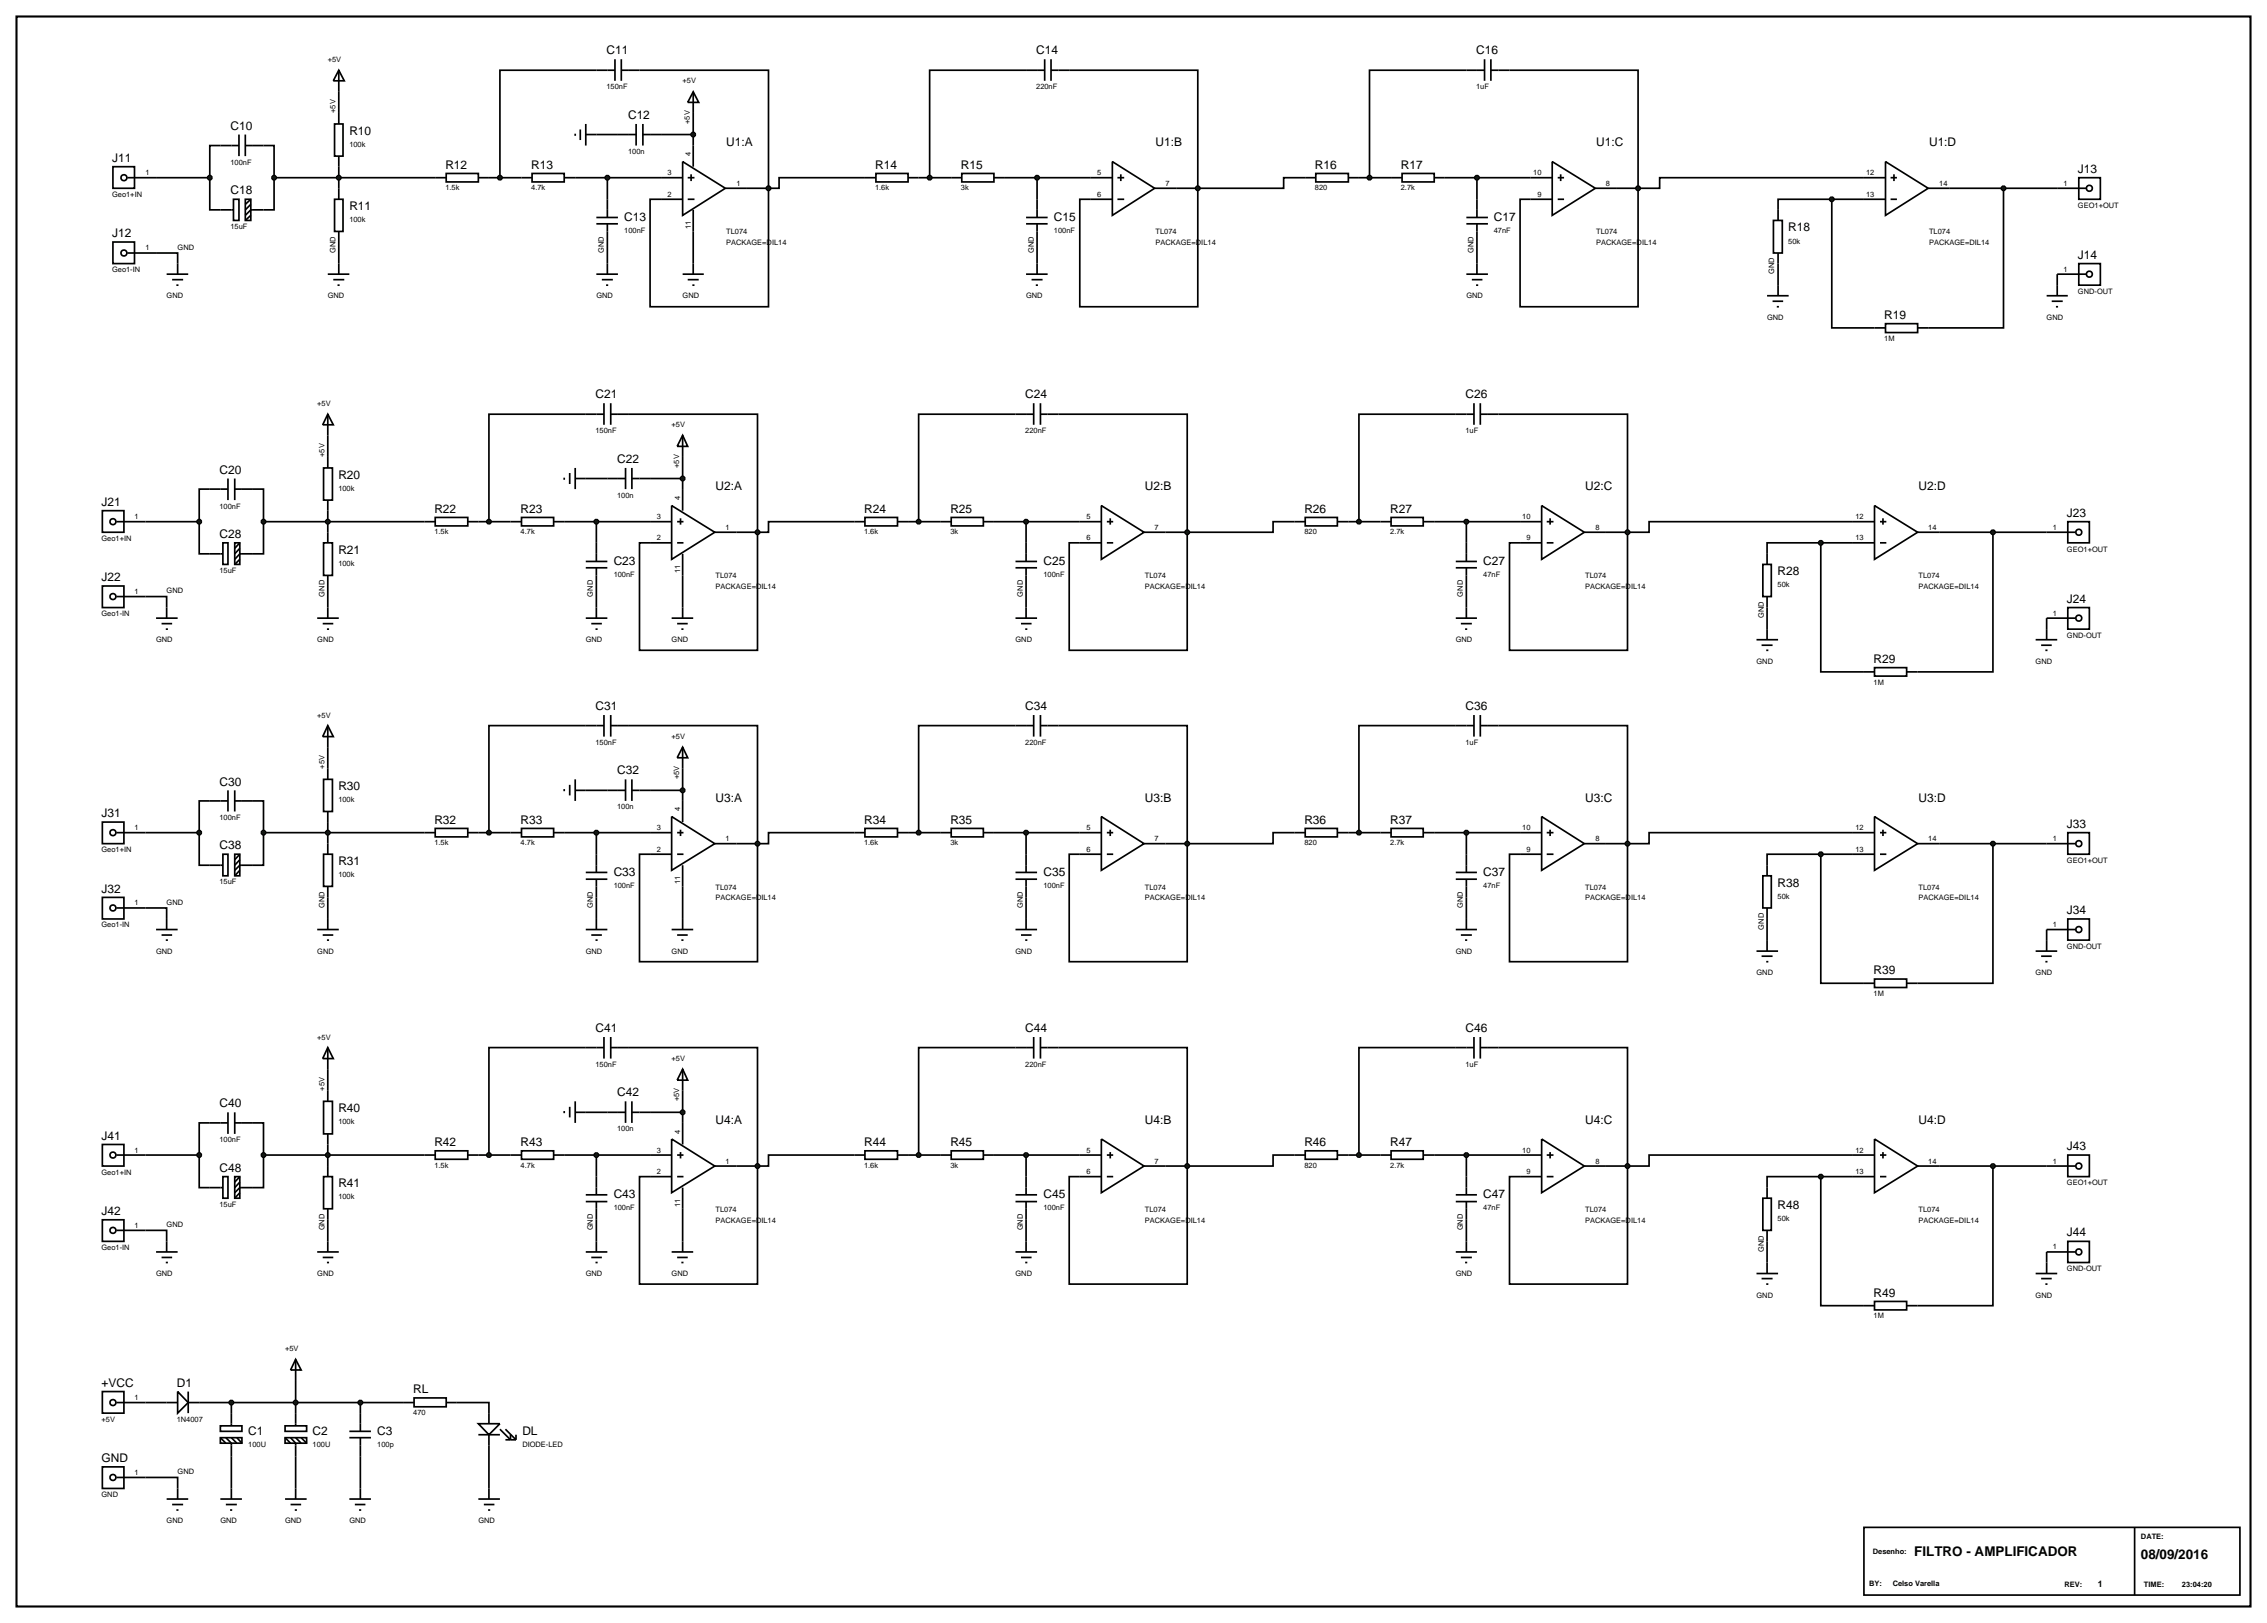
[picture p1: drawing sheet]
<svg xmlns="http://www.w3.org/2000/svg" width="536mm" height="384mm" viewBox="0 0 536 384" stroke-linecap="round" stroke-linejoin="round" font-family="sans-serif">
<defs><g id="words">
<g font-size="3.2">
<text x="452.6" y="367.7">FILTRO - AMPLIFICADOR</text>
<text x="506.2" y="368.5">08/09/2016</text>
</g>
<g font-size="2.8">
<text x="143.4" y="12.9">C11</text>
<text x="245" y="12.9">C14</text>
<text x="349" y="12.9">C16</text>
<text x="148.5" y="28.2">C12</text>
<text x="54.5" y="30.7">C10</text>
<text x="82.6" y="31.9">R10</text>
<text x="171.7" y="34.5">U1:A</text>
<text x="273.2" y="34.5">U1:B</text>
<text x="377.4" y="34.5">U1:C</text>
<text x="456.1" y="34.5">U1:D</text>
<text x="26.5" y="38.3">J11</text>
<text x="105.3" y="39.9">R12</text>
<text x="125.6" y="39.9">R13</text>
<text x="206.9" y="39.9">R14</text>
<text x="227.2" y="39.9">R15</text>
<text x="310.9" y="39.9">R16</text>
<text x="331.2" y="39.9">R17</text>
<text x="491.3" y="40.9">J13</text>
<text x="54.5" y="46">C18</text>
<text x="82.6" y="49.7">R11</text>
<text x="147.6" y="52.2">C13</text>
<text x="249.2" y="52.2">C15</text>
<text x="353.2" y="52.2">C17</text>
<text x="26.5" y="56.1">J12</text>
<text x="422.8" y="54.7">R18</text>
<text x="491.3" y="61.2">J14</text>
<text x="445.5" y="75.4">R19</text>
<text x="140.8" y="94.2">C21</text>
<text x="242.4" y="94.2">C24</text>
<text x="346.5" y="94.2">C26</text>
<text x="51.9" y="112">C20</text>
<text x="80" y="113.2">R20</text>
<text x="145.9" y="109.5">C22</text>
<text x="24" y="119.6">J21</text>
<text x="169.2" y="115.8">U2:A</text>
<text x="270.7" y="115.8">U2:B</text>
<text x="374.8" y="115.8">U2:C</text>
<text x="453.6" y="115.8">U2:D</text>
<text x="102.7" y="121.2">R22</text>
<text x="123.1" y="121.2">R23</text>
<text x="204.3" y="121.2">R24</text>
<text x="224.7" y="121.2">R25</text>
<text x="308.4" y="121.2">R26</text>
<text x="328.7" y="121.2">R27</text>
<text x="488.7" y="122.2">J23</text>
<text x="51.9" y="127.2">C28</text>
<text x="80" y="130.9">R21</text>
<text x="24" y="137.4">J22</text>
<text x="145.1" y="133.5">C23</text>
<text x="246.7" y="133.5">C25</text>
<text x="350.7" y="133.5">C27</text>
<text x="420.3" y="136">R28</text>
<text x="488.7" y="142.5">J24</text>
<text x="443" y="156.7">R29</text>
<text x="140.8" y="167.9">C31</text>
<text x="242.4" y="167.9">C34</text>
<text x="346.5" y="167.9">C36</text>
<text x="51.9" y="185.7">C30</text>
<text x="145.9" y="183.1">C32</text>
<text x="80" y="186.8">R30</text>
<text x="169.2" y="189.5">U3:A</text>
<text x="270.7" y="189.5">U3:B</text>
<text x="374.8" y="189.5">U3:C</text>
<text x="453.6" y="189.5">U3:D</text>
<text x="24" y="193.2">J31</text>
<text x="102.7" y="194.7">R32</text>
<text x="123.1" y="194.7">R33</text>
<text x="204.3" y="194.7">R34</text>
<text x="224.7" y="194.7">R35</text>
<text x="308.4" y="194.7">R36</text>
<text x="328.7" y="194.7">R37</text>
<text x="488.7" y="195.7">J33</text>
<text x="51.9" y="200.8">C38</text>
<text x="80" y="204.5">R31</text>
<text x="145.1" y="207">C33</text>
<text x="246.7" y="207">C35</text>
<text x="350.7" y="207">C37</text>
<text x="420.3" y="209.6">R38</text>
<text x="24" y="211">J32</text>
<text x="488.7" y="216">J34</text>
<text x="443" y="230.3">R39</text>
<text x="140.8" y="244">C41</text>
<text x="242.4" y="244">C44</text>
<text x="346.5" y="244">C46</text>
<text x="51.9" y="261.8">C40</text>
<text x="80" y="262.9">R40</text>
<text x="145.9" y="259.2">C42</text>
<text x="24" y="269.4">J41</text>
<text x="169.2" y="265.6">U4:A</text>
<text x="270.7" y="265.6">U4:B</text>
<text x="374.8" y="265.6">U4:C</text>
<text x="453.6" y="265.6">U4:D</text>
<text x="102.7" y="270.9">R42</text>
<text x="123.1" y="270.9">R43</text>
<text x="204.3" y="270.9">R44</text>
<text x="224.7" y="270.9">R45</text>
<text x="308.4" y="270.9">R46</text>
<text x="328.7" y="270.9">R47</text>
<text x="488.7" y="271.9">J43</text>
<text x="51.9" y="277">C48</text>
<text x="80" y="280.7">R41</text>
<text x="24" y="287.2">J42</text>
<text x="145.1" y="283.2">C43</text>
<text x="246.7" y="283.2">C45</text>
<text x="350.7" y="283.2">C47</text>
<text x="420.3" y="285.8">R48</text>
<text x="488.7" y="292.2">J44</text>
<text x="443" y="306.5">R49</text>
<text x="24" y="327.8">+VCC</text>
<text x="41.8" y="327.8">D1</text>
<text x="97.7" y="329.3">RL</text>
<text x="58.7" y="339.1">C1</text>
<text x="73.9" y="339.1">C2</text>
<text x="89.2" y="339.1">C3</text>
<text x="123.5" y="339.1">DL</text>
<text x="24" y="345.6">GND</text>
</g>
<text font-size="2.1" x="496" y="375.1">1</text>
<g font-size="1.8">
<text x="77.5" y="14.6">+5V</text>
<text x="143.4" y="21.1">150nF</text>
<text x="161.4" y="19.7">+5V</text>
<text x="245" y="21.1">220nF</text>
<text x="349" y="21.1">1uF</text>
<text x="79.3" y="26.7" transform="rotate(-90 79.3 26.7)">+5V</text>
<text x="163.1" y="29.3" transform="rotate(-90 163.1 29.3)">+5V</text>
<text x="82.6" y="34.7">100k</text>
<text x="34.4" y="41.4">1</text>
<text x="54.5" y="38.9">100nF</text>
<text x="148.5" y="36.4">100n</text>
<text x="157.8" y="41.4">3</text>
<text x="163.3" y="36.9" transform="rotate(-90 163.3 36.9)">4</text>
<text x="259.4" y="41.4">5</text>
<text x="362.5" y="41.4">10</text>
<text x="441.2" y="41.4">12</text>
<text x="26.5" y="46.5">Geo1+IN</text>
<text x="105.3" y="45">1.5k</text>
<text x="125.6" y="45">4.7k</text>
<text x="157.8" y="46.5">2</text>
<text x="174.1" y="43.9">1</text>
<text x="206.9" y="45">1.6k</text>
<text x="227.2" y="45">3k</text>
<text x="259.4" y="46.5">6</text>
<text x="275.6" y="43.9">7</text>
<text x="310.9" y="45">820</text>
<text x="331.2" y="45">2.7k</text>
<text x="363.5" y="46.5">9</text>
<text x="379.7" y="43.9">8</text>
<text x="441.2" y="46.5">13</text>
<text x="458.5" y="43.9">14</text>
<text x="487.9" y="43.9">1</text>
<text x="82.6" y="52.5">100k</text>
<text x="491.3" y="49.1">GEO1+OUT</text>
<text x="34.4" y="59.2">1</text>
<text x="42" y="59">GND</text>
<text x="54.5" y="54.2">15uF</text>
<text x="79.3" y="59.8" transform="rotate(-90 79.3 59.8)">GND</text>
<text x="142.8" y="59.8" transform="rotate(-90 142.8 59.8)">GND</text>
<text x="147.6" y="55">100nF</text>
<text x="163.3" y="54.1" transform="rotate(-90 163.3 54.1)">11</text>
<text x="171.7" y="55.4">TL074</text>
<text x="171.7" y="58">PACKAGE=DIL14</text>
<text x="244.4" y="59.8" transform="rotate(-90 244.4 59.8)">GND</text>
<text x="249.2" y="55">100nF</text>
<text x="273.2" y="55.4">TL074</text>
<text x="273.2" y="58">PACKAGE=DIL14</text>
<text x="348.4" y="59.8" transform="rotate(-90 348.4 59.8)">GND</text>
<text x="353.2" y="55">47nF</text>
<text x="377.4" y="55.4">TL074</text>
<text x="377.4" y="58">PACKAGE=DIL14</text>
<text x="422.8" y="57.6">50k</text>
<text x="456.1" y="55.4">TL074</text>
<text x="456.1" y="58">PACKAGE=DIL14</text>
<text x="26.5" y="64.3">Geo1-IN</text>
<text x="419.5" y="64.8" transform="rotate(-90 419.5 64.8)">GND</text>
<text x="487.9" y="64.2">1</text>
<text x="39.4" y="70.5">GND</text>
<text x="77.5" y="70.5">GND</text>
<text x="141" y="70.5">GND</text>
<text x="161.4" y="70.5">GND</text>
<text x="242.6" y="70.5">GND</text>
<text x="346.7" y="70.5">GND</text>
<text x="491.3" y="69.4">GND-OUT</text>
<text x="417.8" y="75.6">GND</text>
<text x="483.9" y="75.6">GND</text>
<text x="445.5" y="80.6">1M</text>
<text x="75" y="95.9">+5V</text>
<text x="158.8" y="101">+5V</text>
<text x="76.7" y="108" transform="rotate(-90 76.7 108)">+5V</text>
<text x="140.8" y="102.4">150nF</text>
<text x="242.4" y="102.4">220nF</text>
<text x="346.5" y="102.4">1uF</text>
<text x="160.6" y="110.6" transform="rotate(-90 160.6 110.6)">+5V</text>
<text x="80" y="116">100k</text>
<text x="145.9" y="117.7">100n</text>
<text x="160.8" y="118.2" transform="rotate(-90 160.8 118.2)">4</text>
<text x="31.8" y="122.7">1</text>
<text x="51.9" y="120.2">100nF</text>
<text x="155.3" y="122.7">3</text>
<text x="171.5" y="125.2">1</text>
<text x="256.9" y="122.7">5</text>
<text x="273" y="125.2">7</text>
<text x="359.9" y="122.7">10</text>
<text x="377.2" y="125.2">8</text>
<text x="438.7" y="122.7">12</text>
<text x="455.9" y="125.2">14</text>
<text x="485.4" y="125.2">1</text>
<text x="24" y="127.8">Geo1+IN</text>
<text x="102.7" y="126.3">1.5k</text>
<text x="123.1" y="126.3">4.7k</text>
<text x="155.3" y="127.7">2</text>
<text x="204.3" y="126.3">1.6k</text>
<text x="224.7" y="126.3">3k</text>
<text x="256.9" y="127.7">6</text>
<text x="308.4" y="126.3">820</text>
<text x="328.7" y="126.3">2.7k</text>
<text x="360.9" y="127.7">9</text>
<text x="438.7" y="127.7">13</text>
<text x="488.7" y="130.4">GEO1+OUT</text>
<text x="51.9" y="135.4">15uF</text>
<text x="80" y="133.8">100k</text>
<text x="145.1" y="136.3">100nF</text>
<text x="160.8" y="135.4" transform="rotate(-90 160.8 135.4)">11</text>
<text x="169.2" y="136.7">TL074</text>
<text x="246.7" y="136.3">100nF</text>
<text x="270.7" y="136.7">TL074</text>
<text x="350.7" y="136.3">47nF</text>
<text x="374.8" y="136.7">TL074</text>
<text x="453.6" y="136.7">TL074</text>
<text x="31.8" y="140.4">1</text>
<text x="39.4" y="140.2">GND</text>
<text x="76.7" y="141" transform="rotate(-90 76.7 141)">GND</text>
<text x="140.2" y="141" transform="rotate(-90 140.2 141)">GND</text>
<text x="169.2" y="139.2">PACKAGE=DIL14</text>
<text x="241.8" y="141" transform="rotate(-90 241.8 141)">GND</text>
<text x="270.7" y="139.2">PACKAGE=DIL14</text>
<text x="345.9" y="141" transform="rotate(-90 345.9 141)">GND</text>
<text x="374.8" y="139.2">PACKAGE=DIL14</text>
<text x="420.3" y="138.8">50k</text>
<text x="453.6" y="139.2">PACKAGE=DIL14</text>
<text x="24" y="145.6">Geo1-IN</text>
<text x="417" y="146.1" transform="rotate(-90 417 146.1)">GND</text>
<text x="485.4" y="145.5">1</text>
<text x="36.9" y="151.8">GND</text>
<text x="75" y="151.8">GND</text>
<text x="138.5" y="151.8">GND</text>
<text x="158.8" y="151.8">GND</text>
<text x="240.1" y="151.8">GND</text>
<text x="344.2" y="151.8">GND</text>
<text x="488.7" y="150.7">GND-OUT</text>
<text x="415.3" y="156.9">GND</text>
<text x="443" y="161.8">1M</text>
<text x="481.3" y="156.9">GND</text>
<text x="75" y="169.6">+5V</text>
<text x="140.8" y="176.1">150nF</text>
<text x="158.8" y="174.7">+5V</text>
<text x="242.4" y="176.1">220nF</text>
<text x="346.5" y="176.1">1uF</text>
<text x="76.7" y="181.7" transform="rotate(-90 76.7 181.7)">+5V</text>
<text x="160.6" y="184.2" transform="rotate(-90 160.6 184.2)">+5V</text>
<text x="80" y="189.6">100k</text>
<text x="145.9" y="191.3">100n</text>
<text x="160.8" y="191.8" transform="rotate(-90 160.8 191.8)">4</text>
<text x="31.8" y="196.2">1</text>
<text x="51.9" y="193.8">100nF</text>
<text x="155.3" y="196.2">3</text>
<text x="256.9" y="196.2">5</text>
<text x="359.9" y="196.2">10</text>
<text x="438.7" y="196.2">12</text>
<text x="24" y="201.4">Geo1+IN</text>
<text x="102.7" y="199.8">1.5k</text>
<text x="123.1" y="199.8">4.7k</text>
<text x="155.3" y="201.3">2</text>
<text x="171.5" y="198.8">1</text>
<text x="204.3" y="199.8">1.6k</text>
<text x="224.7" y="199.8">3k</text>
<text x="256.9" y="201.3">6</text>
<text x="273" y="198.8">7</text>
<text x="308.4" y="199.8">820</text>
<text x="328.7" y="199.8">2.7k</text>
<text x="360.9" y="201.3">9</text>
<text x="377.2" y="198.8">8</text>
<text x="438.7" y="201.3">13</text>
<text x="455.9" y="198.8">14</text>
<text x="485.4" y="198.8">1</text>
<text x="488.7" y="203.9">GEO1+OUT</text>
<text x="51.9" y="209">15uF</text>
<text x="80" y="207.3">100k</text>
<text x="145.1" y="209.9">100nF</text>
<text x="160.8" y="209" transform="rotate(-90 160.8 209)">11</text>
<text x="246.7" y="209.9">100nF</text>
<text x="350.7" y="209.9">47nF</text>
<text x="31.8" y="214">1</text>
<text x="39.4" y="213.8">GND</text>
<text x="76.7" y="214.6" transform="rotate(-90 76.7 214.6)">GND</text>
<text x="140.2" y="214.6" transform="rotate(-90 140.2 214.6)">GND</text>
<text x="169.2" y="210.3">TL074</text>
<text x="169.2" y="212.8">PACKAGE=DIL14</text>
<text x="241.8" y="214.6" transform="rotate(-90 241.8 214.6)">GND</text>
<text x="270.7" y="210.3">TL074</text>
<text x="270.7" y="212.8">PACKAGE=DIL14</text>
<text x="345.9" y="214.6" transform="rotate(-90 345.9 214.6)">GND</text>
<text x="374.8" y="210.3">TL074</text>
<text x="374.8" y="212.8">PACKAGE=DIL14</text>
<text x="420.3" y="212.4">50k</text>
<text x="453.6" y="210.3">TL074</text>
<text x="453.6" y="212.8">PACKAGE=DIL14</text>
<text x="24" y="219.2">Geo1-IN</text>
<text x="417" y="219.7" transform="rotate(-90 417 219.7)">GND</text>
<text x="485.4" y="219.1">1</text>
<text x="36.9" y="225.4">GND</text>
<text x="75" y="225.4">GND</text>
<text x="138.5" y="225.4">GND</text>
<text x="158.8" y="225.4">GND</text>
<text x="240.1" y="225.4">GND</text>
<text x="344.2" y="225.4">GND</text>
<text x="488.7" y="224.2">GND-OUT</text>
<text x="415.3" y="230.5">GND</text>
<text x="481.3" y="230.5">GND</text>
<text x="443" y="235.4">1M</text>
<text x="75" y="245.7">+5V</text>
<text x="158.8" y="250.8">+5V</text>
<text x="76.7" y="257.8" transform="rotate(-90 76.7 257.8)">+5V</text>
<text x="140.8" y="252.2">150nF</text>
<text x="242.4" y="252.2">220nF</text>
<text x="346.5" y="252.2">1uF</text>
<text x="160.6" y="260.3" transform="rotate(-90 160.6 260.3)">+5V</text>
<text x="51.9" y="270">100nF</text>
<text x="80" y="265.7">100k</text>
<text x="145.9" y="267.4">100n</text>
<text x="160.8" y="268" transform="rotate(-90 160.8 268)">4</text>
<text x="31.8" y="272.4">1</text>
<text x="102.7" y="276">1.5k</text>
<text x="123.1" y="276">4.7k</text>
<text x="155.3" y="272.4">3</text>
<text x="171.5" y="275">1</text>
<text x="204.3" y="276">1.6k</text>
<text x="224.7" y="276">3k</text>
<text x="256.9" y="272.4">5</text>
<text x="273" y="275">7</text>
<text x="308.4" y="276">820</text>
<text x="328.7" y="276">2.7k</text>
<text x="359.9" y="272.4">10</text>
<text x="377.2" y="275">8</text>
<text x="438.7" y="272.4">12</text>
<text x="455.9" y="275">14</text>
<text x="485.4" y="275">1</text>
<text x="24" y="277.6">Geo1+IN</text>
<text x="155.3" y="277.5">2</text>
<text x="256.9" y="277.5">6</text>
<text x="360.9" y="277.5">9</text>
<text x="438.7" y="277.5">13</text>
<text x="488.7" y="280.1">GEO1+OUT</text>
<text x="51.9" y="285.2">15uF</text>
<text x="80" y="283.5">100k</text>
<text x="145.1" y="286.1">100nF</text>
<text x="160.8" y="285.2" transform="rotate(-90 160.8 285.2)">11</text>
<text x="169.2" y="286.5">TL074</text>
<text x="246.7" y="286.1">100nF</text>
<text x="270.7" y="286.5">TL074</text>
<text x="350.7" y="286.1">47nF</text>
<text x="374.8" y="286.5">TL074</text>
<text x="453.6" y="286.5">TL074</text>
<text x="31.8" y="290.2">1</text>
<text x="39.4" y="290">GND</text>
<text x="76.7" y="290.8" transform="rotate(-90 76.7 290.8)">GND</text>
<text x="140.2" y="290.8" transform="rotate(-90 140.2 290.8)">GND</text>
<text x="169.2" y="289">PACKAGE=DIL14</text>
<text x="241.8" y="290.8" transform="rotate(-90 241.8 290.8)">GND</text>
<text x="270.7" y="289">PACKAGE=DIL14</text>
<text x="345.9" y="290.8" transform="rotate(-90 345.9 290.8)">GND</text>
<text x="374.8" y="289">PACKAGE=DIL14</text>
<text x="420.3" y="288.6">50k</text>
<text x="453.6" y="289">PACKAGE=DIL14</text>
<text x="24" y="295.4">Geo1-IN</text>
<text x="417" y="295.9" transform="rotate(-90 417 295.9)">GND</text>
<text x="485.4" y="295.3">1</text>
<text x="36.9" y="301.6">GND</text>
<text x="75" y="301.6">GND</text>
<text x="138.5" y="301.6">GND</text>
<text x="158.8" y="301.6">GND</text>
<text x="240.1" y="301.6">GND</text>
<text x="344.2" y="301.6">GND</text>
<text x="488.7" y="300.4">GND-OUT</text>
<text x="415.3" y="306.7">GND</text>
<text x="443" y="311.6">1M</text>
<text x="481.3" y="306.7">GND</text>
<text x="67.4" y="319.4">+5V</text>
<text x="24" y="336">+5V</text>
<text x="31.8" y="330.9">1</text>
<text x="41.8" y="336">1N4007</text>
<text x="97.7" y="334.5">470</text>
<text x="58.7" y="341.9">100U</text>
<text x="73.9" y="341.9">100U</text>
<text x="89.2" y="341.9">100p</text>
<text x="123.5" y="341.9">DIODE-LED</text>
<text x="24" y="353.8">GND</text>
<text x="31.8" y="348.6">1</text>
<text x="42" y="348.4">GND</text>
<text x="39.4" y="360">GND</text>
<text x="52.1" y="360">GND</text>
<text x="67.4" y="360">GND</text>
<text x="82.6" y="360">GND</text>
<text x="113.1" y="360">GND</text>
<text x="506.2" y="363.7">DATE:</text>
<text x="442.8" y="367.2">Desenho:</text>
<text x="441.9" y="374.9">BY:</text>
<text x="447.5" y="374.9">Celso Varella</text>
<text x="488.1" y="375.1">REV:</text>
<text x="506.9" y="375.1">TIME:</text>
<text x="515.9" y="375.1">23:04:20</text>
</g>
</g></defs>
<path d="M3.9 3.9h528.2v375.8h-528.2z" fill="none" stroke="#000" stroke-width=".5"/>
<g fill="none" stroke="#000" stroke-width=".4">
<path d="M141 16.6h-22.8v25.4M151.2 16.6h30.5v27.9M242.6 16.6h-22.8v25.4M252.8 16.6h30.4v27.9M346.7 16.6h-22.9v25.4M356.9 16.6h30.4v27.9M26.7 39.4h5.1v5.1h-5.1zM56.5 34.4h-6.9v7.6M56.5 31.8v5.1M58 34.4h6.8v7.6M58 31.8v5.1M79.1 29.3h2v7.6h-2z"/>
<path d="M80.1 21.7v7.6M80.1 36.9v10.2M141 31.8h5.1M156.3 31.8h7.6M163.9 26.7v7.7M26.7 57.2h5.1v5.1h-5.1zM30.1 59.8h11.9v2.5M30.1 42h19.5M49.6 42v7.6h5.6M55.2 47.1h1.3v5h-1.3zM58 47.1h1.3v5h-1.3zM59.3 47.1l-1.3 1.2"/>
<path d="M59.3 48.3l-1.3 1.3M59.3 50.9l-1.3 1.2M64.8 42v7.6h-5.5l-1.3 1.3M64.8 42h38.1M79.1 47.1h2v7.6h-2zM80.1 54.7v7.6M115.6 42h7.7M136 42h20.3M143.6 42v5.1M143.6 57.2v5.1M163.9 54.7v7.6M176.6 44.5h5.1"/>
<path d="M181.7 44.5v28h-28v-25.4h2.6M204.5 42h-20.3v2.5h-2.5M217.2 42h7.7M237.6 42h20.3M245.2 42v5.1M245.2 57.2v5.1M278.1 44.5h5.1M283.2 44.5v28h-27.9v-25.4h2.6M308.6 42h-5.1v2.5h-20.3M321.3 42h7.6M341.6 42h20.3M349.2 42v5.1"/>
<path d="M349.2 57.2v5.1M382.3 44.5h5M387.3 44.5v28h-27.9v-25.4h2.5M433.1 47.1h-12.7v2.5M433.1 47.1v30.4h10.1M433.1 47.1h7.6M440.7 42h-48.3v2.5h-5.1M461 44.5h25.4M473.7 44.5v33h-17.8M420.4 62.3v5.1M486.4 64.8v2.6M138.5 97.9h-22.9v25.4"/>
<path d="M148.7 97.9h30.4v27.9M240.1 97.9h-22.9v25.4M250.3 97.9h30.4v27.9M344.2 97.9h-22.9v25.4M354.3 97.9h30.5v27.9M49.6 115.6h-2.5v7.7M59.8 115.6h2.5v7.7M77.5 102.9v5.1M138.5 113.1h5.1M153.7 113.1h7.7M161.4 108v7.6M34.4 123.3h12.7"/>
<path d="M47.1 123.3v7.6h2.5M62.3 123.3v7.6h-2.5M62.3 123.3h38.1M77.5 120.7v5.1M77.5 138.5v5.1M113.1 123.3h7.6M133.4 123.3h20.3M141 123.3v5M141 138.5v5.1M161.4 136v7.6M174.1 125.8h5M179.1 125.8v27.9h-27.9v-25.4h2.5"/>
<path d="M202 123.3h-20.3v2.5h-2.6M214.7 123.3h7.6M235 123.3h20.3M242.6 123.3v5M242.6 138.5v5.1M275.6 125.8h5.1M280.7 125.8v27.9h-27.9v-25.4h2.5M306.1 123.3h-5.1v2.5h-20.3M318.8 123.3h7.6M339.1 123.3h20.3M346.7 123.3v5M346.7 138.5v5.1"/>
<path d="M379.7 125.8h5.1M384.8 125.8v27.9h-27.9v-25.4h2.5M430.5 128.3h-12.7v2.6M430.5 128.3v30.5h10.2M430.5 128.3h7.6M438.1 123.3h-48.2v2.5h-5.1M458.5 125.8h25.4M471.2 125.8v33h-17.8M34.4 141h5v2.6M417.8 143.6v5.1M483.9 146.1v2.6M77.5 176.6v5.1"/>
<path d="M138.5 171.5h-22.9v25.3M148.7 171.5h30.4v27.9M240.1 171.5h-22.9v25.3M250.3 171.5h30.4v27.9M344.2 171.5h-22.9v25.3M354.3 171.5h30.5v27.9M34.4 196.8h12.7M47.1 196.8v7.7h2.5M49.6 189.3h-2.5v7.5M59.8 189.3h2.5v7.5M62.3 196.8v7.7h-2.5M62.3 196.8h38.1"/>
<path d="M77.5 194.3v5.1M113.1 196.8h7.6M133.4 196.8h20.3M138.5 186.8h5.1M141 196.8v5.1M153.7 186.8h7.7M161.4 181.7v7.6M174.1 199.4h5M179.1 199.4v27.9h-27.9v-25.4h2.5M202 196.8h-20.3v2.6h-2.6M214.7 196.8h7.6M235 196.8h20.3"/>
<path d="M242.6 196.8v5.1M275.6 199.4h5.1M280.7 199.4v27.9h-27.9v-25.4h2.5M306.1 196.8h-5.1v2.6h-20.3M318.8 196.8h7.6M339.1 196.8h20.3M346.7 196.8v5.1M379.7 199.4h5.1M384.8 199.4v27.9h-27.9v-25.4h2.5M438.1 196.8h-48.2v2.6h-5.1M458.5 199.4h25.4M471.2 199.4v33h-17.8"/>
<path d="M34.4 214.6h5v2.6M77.5 212.1v5.1M141 212.1v5.1M161.4 209.5v7.7M242.6 212.1v5.1M346.7 212.1v5.1M417.8 217.2v5M430.5 201.9h-12.7v2.6M430.5 201.9v30.5h10.2M430.5 201.9h7.6M483.9 219.7v2.5M77.5 252.7v5.1"/>
<path d="M138.5 247.6h-22.9v25.4M148.7 247.6h30.4v28M161.4 257.8v7.6M240.1 247.6h-22.9v25.4M250.3 247.6h30.4v28M344.2 247.6h-22.9v25.4M354.3 247.6h30.5v28M34.4 273h12.7M47.1 273v7.7h2.5M49.6 265.4h-2.5v7.6M59.8 265.4h2.5v7.6M62.3 273v7.7h-2.5"/>
<path d="M62.3 273h38.1M77.5 270.5v5.1M113.1 273h7.6M133.4 273h20.3M138.5 262.9h5.1M141 273v5.1M153.7 262.9h7.7M174.1 275.6h5M179.1 275.6v27.9h-27.9v-25.4h2.5M202 273h-20.3v2.6h-2.6M214.7 273h7.6M235 273h20.3"/>
<path d="M242.6 273v5.1M275.6 275.6h5.1M280.7 275.6v27.9h-27.9v-25.4h2.5M306.1 273h-5.1v2.6h-20.3M318.8 273h7.6M339.1 273h20.3M346.7 273v5.1M379.7 275.6h5.1M384.8 275.6v27.9h-27.9v-25.4h2.5M430.5 278.1h-12.7v2.6M430.5 278.1v30.5h10.2M430.5 278.1h7.6"/>
<path d="M438.1 273h-48.2v2.6h-5.1M458.5 275.6h25.4M471.2 275.6v33h-17.8M34.4 290.8h5v2.6M77.5 288.3v5.1M141 288.3v5.1M161.4 285.7v7.7M242.6 288.3v5.1M346.7 288.3v5.1M417.8 293.4v5M483.9 295.9v2.5M34.4 331.5h5"/>
<path d="M47.1 331.5h48.2M54.7 331.5v2.5M69.9 326.4v7.6M85.2 331.5v2.5M108 331.5h7.6v2.5M34.4 349.2h7.6v2.6M54.7 344.2v7.6M69.9 344.2v7.6M85.2 344.2v7.6M115.6 341.6v10.2M440.7 361h88.9v16h-88.9zM504.7 361v16"/>
<circle cx="29.3" cy="42" r=".7"/>
<circle cx="29.3" cy="59.8" r=".7"/>
</g>
<path d="M79.8 41.6l.3-.1-.5 .5zM80.1 41.5l.3 .1 .2 .4zM80.1 42.5l.5-.5-.2 .4zM79.6 42l.5 .5-.3-.1z" fill="#004000" stroke="#000" stroke-width=".4"/>
<path d="M79.6 42l.5-.5 .5 .5-.5 .5z" fill="#004000"/>
<g fill="none" stroke="#000" stroke-width=".4">
<path d="M80.1 16.6l1.3 2.5h-2.6zM80.1 16.6v5.1M141 16.6h4.4M145.4 14v5.1M146.9 14v5.1M146.9 16.6h4.3M161.4 38.2l10.1 6.3-10.1 6.4zM163.9 34.4v5M102.9 42h2.6M105.5 41h7.6v2h-7.6zM113.1 42h2.5M123.3 42h2.5"/>
<path d="M125.8 41h7.6v2h-7.6zM133.4 42h2.6M141 52.9h5.1M141 51.4h5.1M143.6 47.1v4.3M143.6 52.9v4.3M156.3 47.1h5.1M156.3 42h5.1M162.6 47.1h1.6M162.6 42h1.6M163.4 41.2v1.6M163.9 49.6v5.1"/>
<path d="M171.5 44.5h5.1M39.4 64.8h5.1M40.7 66.1h2.6M41.7 67.4h.5M42 62.3v2.5M77.5 64.8h5.1M78.8 66.1h2.6M79.8 67.4h.5M80.1 62.3v2.5"/>
</g>
<g fill="#004000" stroke="#000" stroke-width=".4">
<path d="M181.4 44.1l.3-.1-.5 .5zM181.7 44l.3 .1 .2 .4zM182.2 44.5l-.2 .4-.3 .1zM181.2 44.5l.5 .5-.4-.2z"/>
<path d="M117.9 41.6l.3-.1-.5 .5zM118.2 41.5l.3 .1 .2 .4zM118.7 42l-.2 .4-.3 .1zM117.7 42l.5 .5-.3-.1z"/>
<path d="M143.3 41.6l.3-.1-.5 .5zM143.6 41.5l.3 .1 .2 .4zM144.1 42l-.2 .4-.3 .1zM143.1 42l.5 .5-.3-.1z"/>
</g>
<g fill="#004000">
<path d="M181.7 44l.5 .5-.5 .5-.5-.5z"/>
<path d="M117.7 42l.5-.5 .5 .5-.5 .5z"/>
<path d="M143.1 42l.5-.5 .5 .5-.5 .5z"/>
</g>
<g fill="none" stroke="#000" stroke-width=".4">
<path d="M242.6 16.6h4.4M247 14v5.1M248.5 14v5.1M248.5 16.6h4.3M263 38.2l10 6.3-10 6.4zM204.5 42h2.6M207.1 41h7.6v2h-7.6zM214.7 42h2.5M224.9 42h2.5M227.4 41h7.6v2h-7.6zM235 42h2.6M242.6 52.9h5.1"/>
<path d="M242.6 51.4h5.1M245.2 47.1v4.3M245.2 52.9v4.3M257.9 47.1h5.1M257.9 42h5.1M264.2 47.1h1.6M264.2 42h1.6M265 41.2v1.6M273 44.5h5.1M141 64.8h5.1M142.3 66.1h2.6M143.3 67.4h.5"/>
<path d="M143.6 62.3v2.5"/>
</g>
<g fill="#004000" stroke="#000" stroke-width=".4">
<path d="M282.9 44.1l.3-.1-.5 .5zM283.2 44l.4 .2 .1 .3zM283.7 44.5l-.1 .3-.4 .2zM282.7 44.5l.5 .5-.3-.1z"/>
<path d="M219.4 41.7l.4-.2-.5 .5zM219.8 41.5l.3 .1 .2 .4zM220.3 42l-.2 .4-.3 .1zM219.3 42l.5 .5-.4-.2z"/>
<path d="M244.9 41.6l.3-.1-.5 .5zM245.2 41.5l.3 .1 .2 .4zM245.7 42l-.2 .4-.3 .1zM244.7 42l.5 .5-.4-.2z"/>
</g>
<g fill="#004000">
<path d="M282.7 44.5l.5-.5 .5 .5-.5 .5z"/>
<path d="M219.3 42l.5-.5 .5 .5-.5 .5z"/>
<path d="M244.7 42l.5-.5 .5 .5-.5 .5z"/>
</g>
<g fill="none" stroke="#000" stroke-width=".4">
<path d="M346.7 16.6h4.3M351 14v5.1M352.5 14v5.1M352.5 16.6h4.4M163.9 21.7l1.3 2.5h-2.6zM163.9 21.7v5M367 38.2l10.2 6.3-10.2 6.4zM308.6 42h2.5M311.1 41h7.7v2h-7.7zM318.8 42h2.5M328.9 42h2.6M331.5 41h7.6v2h-7.6z"/>
<path d="M339.1 42h2.5M346.7 52.9h5.1M346.7 51.4h5.1M349.2 47.1v4.3M349.2 52.9v4.3M361.9 47.1h5.1M361.9 42h5.1M368.3 47.1h1.5M368.3 42h1.5M369 41.2v1.6M377.2 44.5h5.1M161.4 64.8h5"/>
<path d="M162.6 66.1h2.6M163.7 67.4h.5M163.9 62.3v2.5M242.6 64.8h5.1M243.9 66.1h2.6M244.9 67.4h.5M245.2 62.3v2.5"/>
</g>
<g fill="#004000" stroke="#000" stroke-width=".4">
<path d="M387 44.1l.3-.1-.5 .5zM387.3 44l.3 .1 .2 .4zM387.3 45l.5-.5-.2 .4zM386.8 44.5l.5 .5-.4-.2z"/>
<path d="M323.5 41.6l.3-.1-.5 .5zM323.8 41.5l.3 .1 .2 .4zM323.8 42.5l.5-.5-.2 .4zM323.3 42l.5 .5-.3-.1z"/>
<path d="M348.9 41.6l.3-.1-.5 .5zM349.2 41.5l.3 .1 .2 .4zM349.2 42.5l.5-.5-.2 .4zM348.7 42l.5 .5-.4-.2z"/>
</g>
<g fill="#004000">
<path d="M387.3 44l.5 .5-.5 .5-.5-.5z"/>
<path d="M323.3 42l.5-.5 .5 .5-.5 .5z"/>
<path d="M348.7 42l.5-.5 .5 .5-.5 .5z"/>
</g>
<g fill="none" stroke="#000" stroke-width=".4">
<path d="M445.8 38.2l10.1 6.3-10.1 6.4zM419.3 52.1h2.1v7.7h-2.1zM420.4 49.6v2.5M420.4 59.8v2.5M440.7 47.1h5.1M440.7 42h5.1M447 47.1h1.5M447 42h1.5M447.8 41.2v1.6M455.9 44.5h5.1M346.7 64.8h5.1M348 66.1h2.5"/>
<path d="M349 67.4h.5M349.2 62.3v2.5M417.8 69.9h5.1M419.1 71.2h2.5M420.1 72.5h.5M420.4 67.4v2.5M443.2 77.5h2.6M445.8 76.5h7.6v2.1h-7.6zM453.4 77.5h2.5"/>
</g>
<path d="M432.8 46.7l.3-.1-.5 .5zM433.1 46.6l.4 .2 .1 .3zM433.6 47.1l-.1 .3-.4 .2zM432.6 47.1l.5 .5-.3-.1z" fill="#004000" stroke="#000" stroke-width=".4"/>
<path d="M433.1 46.6l.5 .5-.5 .5-.5-.5z" fill="#004000"/>
<g fill="none" stroke="#000" stroke-width=".4">
<path d="M486.4 44.5h6.8M491.5 42h5.1v5.1h-5.1z"/>
<circle cx="494" cy="44.5" r=".7"/>
</g>
<path d="M473.4 44.1l.3-.1-.5 .5zM473.7 44l.4 .2 .1 .3zM474.2 44.5l-.1 .3-.4 .2zM473.2 44.5l.5 .5-.3-.1z" fill="#004000" stroke="#000" stroke-width=".4"/>
<path d="M473.2 44.5l.5-.5 .5 .5-.5 .5z" fill="#004000"/>
<g fill="none" stroke="#000" stroke-width=".4">
<path d="M486.4 64.8h6.8M491.5 62.3h5.1v5.1h-5.1zM24.2 328.9h5.1v5.1h-5.1zM27.5 331.5h6.9M69.9 321.3l1.3 2.5h-2.5zM69.9 321.3v5.1M24.2 346.7h5.1v5.1h-5.1zM27.5 349.2h6.9M39.4 354.3h5.1M40.7 355.6h2.6M41.7 356.9h.5M42 351.8v2.5"/>
<circle cx="494" cy="64.8" r=".7"/>
<circle cx="26.7" cy="331.5" r=".7"/>
<circle cx="26.7" cy="349.2" r=".7"/>
</g>
<g fill="#004000" stroke="#000" stroke-width=".4">
<path d="M64.5 41.6l.3-.1-.5 .5zM64.8 41.5l.3 .1 .2 .4zM64.8 42.5l.5-.5-.2 .4zM64.3 42l.5 .5-.3-.1z"/>
<path d="M49.2 41.7l.4-.2-.5 .5zM49.6 41.5l.3 .1 .2 .4zM49.6 42.5l.5-.5-.2 .4zM49.1 42l.5 .5-.3-.1z"/>
</g>
<g fill="#004000">
<path d="M64.3 42l.5-.5 .5 .5-.5 .5z"/>
<path d="M49.1 42l.5-.5 .5 .5-.5 .5z"/>
</g>
<path d="M136 31.6v.5M137.2 30.6v2.5M138.5 31.8h2.5M138.5 29.3v5.1M146.1 31.8h4.3M150.4 29.3v5.1M152 29.3v5.1M152 31.8h4.3" fill="none" stroke="#000" stroke-width=".4"/>
<path d="M163.6 31.4l.3-.1-.5 .5zM163.9 31.3l.3 .1 .2 .4zM163.9 32.3l.5-.5-.2 .4zM163.4 31.8l.5 .5-.3-.1z" fill="#004000" stroke="#000" stroke-width=".4"/>
<path d="M163.9 31.3l.5 .5-.5 .5-.5-.5z" fill="#004000"/>
<g fill="none" stroke="#000" stroke-width=".4">
<path d="M483.9 69.9h5M485.1 71.2h2.6M486.1 72.5h.5M486.4 67.4v2.5M49.6 115.6h4.3M53.9 113.1v5.1M55.5 113.1v5.1M55.5 115.6h4.3M76.5 110.6h2.1v7.6h-2.1zM77.5 108v2.6M77.5 118.2v2.5M24.2 120.7h5.1v5.1h-5.1z"/>
<path d="M24.2 138.5h5.1v5.1h-5.1zM27.5 123.3h6.9M49.6 130.9h3.1M52.7 128.3h1.2v5.1h-1.2zM55.5 128.3h1.2v5.1h-1.2zM56.7 128.3l-1.2 1.3M56.7 129.6l-1.2 1.3M56.7 132.2l-1.2 1.2M59.8 130.9h-3.1l-1.2 1.3M76.5 128.3h2.1v7.7h-2.1zM77.5 125.8v2.5M77.5 136v2.5"/>
<path d="M27.5 141h6.9"/>
<circle cx="26.7" cy="123.3" r=".7"/>
<circle cx="26.7" cy="141" r=".7"/>
</g>
<path d="M77.2 122.9l.3-.1-.5 .5zM77.5 122.8l.4 .2 .1 .3zM77.5 123.8l.5-.5-.2 .4zM77 123.3l.5 .5-.3-.1z" fill="#004000" stroke="#000" stroke-width=".4"/>
<path d="M77.5 122.8l.5 .5-.5 .5-.5-.5z" fill="#004000"/>
<g fill="none" stroke="#000" stroke-width=".4">
<path d="M77.5 97.9l1.3 2.5h-2.5zM77.5 97.9v5M138.5 97.9h4.3M142.8 95.3v5.1M144.4 95.3v5.1M144.4 97.9h4.3M158.8 119.5l10.2 6.3-10.2 6.4zM161.4 115.6v5.1M100.4 123.3h2.5M102.9 122.3h7.7v2h-7.7zM110.6 123.3h2.5M120.7 123.3h2.6"/>
<path d="M123.3 122.3h7.6v2h-7.6zM130.9 123.3h2.5M138.5 134.2h5.1M138.5 132.7h5.1M141 128.3v4.4M141 134.2v4.3M153.7 128.3h5.1M153.7 123.3h5.1M160.1 128.3h1.5M160.1 123.3h1.5M160.9 122.5v1.5M161.4 130.9v5.1"/>
<path d="M169 125.8h5.1M36.9 146.1h5.1M38.2 147.4h2.5M39.2 148.7h.5M39.4 143.6v2.5M75 146.1h5.1M76.3 147.4h2.5M77.3 148.7h.5M77.5 143.6v2.5"/>
</g>
<g fill="#004000" stroke="#000" stroke-width=".4">
<path d="M178.8 125.4l.3-.1-.5 .5zM179.1 125.3l.3 .1 .2 .4zM179.6 125.8l-.1 .3-.4 .2zM178.6 125.8l.5 .5-.4-.2z"/>
<path d="M115.3 122.9l.3-.1-.5 .5zM115.6 122.8l.4 .2 .1 .3zM116.1 123.3l-.2 .4-.3 .1zM115.1 123.3l.5 .5-.3-.1z"/>
<path d="M140.7 122.9l.3-.1-.5 .5zM141 122.8l.4 .2 .1 .3zM141.5 123.3l-.2 .4-.3 .1zM140.5 123.3l.5 .5-.3-.1z"/>
</g>
<g fill="#004000">
<path d="M179.1 125.3l.5 .5-.5 .5-.5-.5z"/>
<path d="M115.6 122.8l.5 .5-.5 .5-.5-.5z"/>
<path d="M141 122.8l.5 .5-.5 .5-.5-.5z"/>
</g>
<g fill="none" stroke="#000" stroke-width=".4">
<path d="M240.1 97.9h4.3M244.4 95.3v5.1M246 95.3v5.1M246 97.9h4.3M260.4 119.5l10.1 6.3-10.1 6.4zM202 123.3h2.5M204.5 122.3h7.7v2h-7.7zM212.2 123.3h2.5M222.3 123.3h2.6M224.9 122.3h7.6v2h-7.6zM232.5 123.3h2.5M240.1 134.2h5.1"/>
<path d="M240.1 132.7h5.1M242.6 128.3v4.4M242.6 134.2v4.3M255.3 128.3h5.1M255.3 123.3h5.1M261.7 128.3h1.5M261.7 123.3h1.5M262.5 122.5v1.5M270.5 125.8h5.1M138.5 146.1h5.1M139.8 147.4h2.5M140.8 148.7h.5"/>
<path d="M141 143.6v2.5"/>
</g>
<g fill="#004000" stroke="#000" stroke-width=".4">
<path d="M280.4 125.4l.3-.1-.5 .5zM280.7 125.3l.4 .2 .1 .3zM281.2 125.8l-.1 .3-.4 .2zM280.2 125.8l.5 .5-.4-.2z"/>
<path d="M216.9 122.9l.3-.1-.5 .5zM217.2 122.8l.4 .2 .1 .3zM217.7 123.3l-.1 .3-.4 .2zM216.7 123.3l.5 .5-.4-.2z"/>
<path d="M242.3 122.9l.3-.1-.5 .5zM242.6 122.8l.4 .2 .1 .3zM243.1 123.3l-.1 .3-.4 .2zM242.1 123.3l.5 .5-.3-.1z"/>
</g>
<g fill="#004000">
<path d="M280.7 125.3l.5 .5-.5 .5-.5-.5z"/>
<path d="M217.2 122.8l.5 .5-.5 .5-.5-.5z"/>
<path d="M242.6 122.8l.5 .5-.5 .5-.5-.5z"/>
</g>
<g fill="none" stroke="#000" stroke-width=".4">
<path d="M344.2 97.9h4.3M348.5 95.3v5.1M350 95.3v5.1M350 97.9h4.3M161.4 102.9l1.2 2.6h-2.5zM161.4 102.9v5.1M364.5 119.5l10.1 6.3-10.1 6.4zM306.1 123.3h2.5M308.6 122.3h7.6v2h-7.6zM316.2 123.3h2.6M326.4 123.3h2.5M328.9 122.3h7.6v2h-7.6z"/>
<path d="M336.5 123.3h2.6M344.2 134.2h5M344.2 132.7h5M346.7 128.3v4.4M346.7 134.2v4.3M359.4 128.3h5.1M359.4 123.3h5.1M365.7 128.3h1.6M365.7 123.3h1.6M366.5 122.5v1.5M374.6 125.8h5.1M158.8 146.1h5.1"/>
<path d="M160.1 147.4h2.5M161.1 148.7h.5M161.4 143.6v2.5M240.1 146.1h5.1M241.4 147.4h2.5M242.4 148.7h.5M242.6 143.6v2.5"/>
</g>
<g fill="#004000" stroke="#000" stroke-width=".4">
<path d="M384.4 125.5l.4-.2-.5 .5zM384.8 125.3l.4 .2 .1 .3zM385.3 125.8l-.1 .3-.4 .2zM384.3 125.8l.5 .5-.3-.1z"/>
<path d="M321 122.9l.3-.1-.5 .5zM321.3 122.8l.4 .2 .1 .3zM321.3 123.8l.5-.5-.2 .4zM320.8 123.3l.5 .5-.3-.1z"/>
<path d="M346.4 122.9l.3-.1-.5 .5zM346.7 122.8l.4 .2 .1 .3zM346.7 123.8l.5-.5-.2 .4zM346.2 123.3l.5 .5-.3-.1z"/>
</g>
<g fill="#004000">
<path d="M384.3 125.8l.5-.5 .5 .5-.5 .5z"/>
<path d="M321.3 122.8l.5 .5-.5 .5-.5-.5z"/>
<path d="M346.7 122.8l.5 .5-.5 .5-.5-.5z"/>
</g>
<g fill="none" stroke="#000" stroke-width=".4">
<path d="M443.2 119.5l10.2 6.3-10.2 6.4zM416.8 133.4h2v7.6h-2zM417.8 130.9v2.5M438.1 128.3h5.1M438.1 123.3h5.1M444.5 128.3h1.5M444.5 123.3h1.5M445.2 122.5v1.5M453.4 125.8h5.1M344.2 146.1h5M345.4 147.4h2.6M346.4 148.7h.5"/>
<path d="M346.7 143.6v2.5M415.3 151.2h5.1M416.5 152.5h2.6M417.6 153.7h.5M417.8 141v2.6M417.8 148.7v2.5M440.7 158.8h2.5M443.2 157.8h7.6v2h-7.6zM450.8 158.8h2.6"/>
</g>
<path d="M430.1 128l.4-.2-.5 .5zM430.5 127.8l.3 .1 .2 .4zM430.5 128.8l.5-.5-.2 .4zM430 128.3l.5 .5-.4-.2z" fill="#004000" stroke="#000" stroke-width=".4"/>
<path d="M430 128.3l.5-.5 .5 .5-.5 .5z" fill="#004000"/>
<g fill="none" stroke="#000" stroke-width=".4">
<path d="M483.9 125.8h6.8M488.9 123.3h5.1v5h-5.1z"/>
<circle cx="491.5" cy="125.8" r=".7"/>
</g>
<path d="M470.8 125.5l.4-.2-.5 .5zM471.2 125.3l.4 .2 .1 .3zM471.7 125.8l-.1 .3-.4 .2zM470.7 125.8l.5 .5-.4-.2z" fill="#004000" stroke="#000" stroke-width=".4"/>
<path d="M470.7 125.8l.5-.5 .5 .5-.5 .5z" fill="#004000"/>
<g fill="none" stroke="#000" stroke-width=".4">
<path d="M483.9 146.1h6.8M488.9 143.6h5.1v5.1h-5.1z"/>
<circle cx="491.5" cy="146.1" r=".7"/>
</g>
<g fill="#004000" stroke="#000" stroke-width=".4">
<path d="M62 122.9l.3-.1-.5 .5zM62.3 122.8l.3 .1 .2 .4zM62.3 123.8l.5-.5-.2 .4zM61.8 123.3l.5 .5-.3-.1z"/>
<path d="M46.8 122.9l.3-.1-.5 .5zM47.1 122.8l.4 .2 .1 .3zM47.1 123.8l.5-.5-.2 .4zM46.6 123.3l.5 .5-.3-.1z"/>
</g>
<g fill="#004000">
<path d="M62.3 122.8l.5 .5-.5 .5-.5-.5z"/>
<path d="M47.1 122.8l.5 .5-.5 .5-.5-.5z"/>
</g>
<path d="M133.4 112.9v.5M134.7 111.8v2.6M136 113.1h2.5M136 110.6v5M143.6 113.1h4.3M147.9 110.6v5M149.4 110.6v5M149.4 113.1h4.3" fill="none" stroke="#000" stroke-width=".4"/>
<path d="M161 112.8l.4-.2-.5 .5zM161.4 112.6l.3 .1 .2 .4zM161.9 113.1l-.1 .3-.4 .2zM160.9 113.1l.5 .5-.3-.1z" fill="#004000" stroke="#000" stroke-width=".4"/>
<path d="M160.9 113.1l.5-.5 .5 .5-.5 .5z" fill="#004000"/>
<g fill="none" stroke="#000" stroke-width=".4">
<path d="M481.3 151.2h5.1M482.6 152.5h2.5M483.6 153.7h.5M483.9 148.7v2.5M24.2 194.3h5.1v5.1h-5.1zM27.5 196.8h6.9M49.6 189.3h4.3M53.9 186.8v5M55.5 186.8v5M55.5 189.3h4.3M76.5 184.2h2.1v7.6h-2.1zM77.5 181.7v2.5"/>
<path d="M77.5 191.8v2.5M77.5 199.4v2.5M24.2 212.1h5.1v5.1h-5.1zM27.5 214.6h6.9M49.6 204.5h3.1M52.7 201.9h1.2v5.1h-1.2zM55.5 201.9h1.2v5.1h-1.2zM56.7 201.9l-1.2 1.3M56.7 203.2l-1.2 1.3M56.7 205.7l-1.2 1.3M59.8 204.5h-3.1l-1.2 1.2M76.5 201.9h2.1v7.6h-2.1z"/>
<path d="M77.5 209.5v2.6"/>
<circle cx="26.7" cy="196.8" r=".7"/>
<circle cx="26.7" cy="214.6" r=".7"/>
</g>
<path d="M77.2 196.4l.3-.1-.5 .5zM77.5 196.3l.3 .1 .2 .4zM78 196.8l-.1 .3-.4 .2zM77 196.8l.5 .5-.4-.2z" fill="#004000" stroke="#000" stroke-width=".4"/>
<path d="M77 196.8l.5-.5 .5 .5-.5 .5z" fill="#004000"/>
<g fill="none" stroke="#000" stroke-width=".4">
<path d="M77.5 171.5l1.3 2.6h-2.5zM77.5 171.5v5.1M138.5 171.5h4.3M142.8 169v5.1M144.4 169v5.1M144.4 171.5h4.3M100.4 196.8h2.5M102.9 195.8h7.7v2h-7.7zM110.6 196.8h2.5M120.7 196.8h2.6M123.3 195.8h7.6v2h-7.6zM130.9 196.8h2.5"/>
<path d="M153.7 196.8h5.1M158.8 193l10.2 6.4-10.2 6.3zM160.1 196.8h1.5M160.9 196.1v1.5M161.4 189.3v5M169 199.4h5.1M36.9 219.7h5.1M39.4 217.2v2.5M75 219.7h5.1M77.5 217.2v2.5M138.5 207.8h5.1M138.5 206.2h5.1"/>
<path d="M141 201.9v4.3M141 207.8v4.3M153.7 201.9h5.1M160.1 201.9h1.5M161.4 204.5v5M38.2 221h2.5M39.2 222.2h.5M76.3 221h2.5M77.3 222.2h.5"/>
</g>
<g fill="#004000" stroke="#000" stroke-width=".4">
<path d="M178.8 199l.3-.1-.5 .5zM179.1 198.9l.3 .1 .2 .4zM179.6 199.4l-.1 .3-.4 .2zM178.6 199.4l.5 .5-.4-.2z"/>
<path d="M115.3 196.4l.3-.1-.5 .5zM115.6 196.3l.3 .1 .2 .4zM116.1 196.8l-.1 .3-.4 .2zM115.1 196.8l.5 .5-.4-.2z"/>
<path d="M140.7 196.4l.3-.1-.5 .5zM141 196.3l.3 .1 .2 .4zM141.5 196.8l-.1 .3-.4 .2zM140.5 196.8l.5 .5-.4-.2z"/>
</g>
<g fill="#004000">
<path d="M178.6 199.4l.5-.5 .5 .5-.5 .5z"/>
<path d="M115.1 196.8l.5-.5 .5 .5-.5 .5z"/>
<path d="M140.5 196.8l.5-.5 .5 .5-.5 .5z"/>
</g>
<g fill="none" stroke="#000" stroke-width=".4">
<path d="M240.1 171.5h4.3M244.4 169v5.1M246 169v5.1M246 171.5h4.3M202 196.8h2.5M204.5 195.8h7.7v2h-7.7zM212.2 196.8h2.5M222.3 196.8h2.6M224.9 195.8h7.6v2h-7.6zM232.5 196.8h2.5M255.3 196.8h5.1M260.4 193l10.1 6.4-10.1 6.3z"/>
<path d="M261.7 196.8h1.5M262.5 196.1v1.5M270.5 199.4h5.1M138.5 219.7h5.1M141 217.2v2.5M240.1 207.8h5.1M240.1 206.2h5.1M242.6 201.9v4.3M242.6 207.8v4.3M255.3 201.9h5.1M261.7 201.9h1.5M139.8 221h2.5"/>
<path d="M140.8 222.2h.5"/>
</g>
<g fill="#004000" stroke="#000" stroke-width=".4">
<path d="M280.4 199l.3-.1-.5 .5zM280.7 198.9l.3 .1 .2 .4zM281.2 199.4l-.1 .3-.4 .2zM280.2 199.4l.5 .5-.4-.2z"/>
<path d="M216.8 196.5l.4-.2-.5 .5zM217.2 196.3l.3 .1 .2 .4zM217.7 196.8l-.1 .3-.4 .2zM216.7 196.8l.5 .5-.4-.2z"/>
<path d="M242.3 196.4l.3-.1-.5 .5zM242.6 196.3l.3 .1 .2 .4zM243.1 196.8l-.1 .3-.4 .2zM242.1 196.8l.5 .5-.4-.2z"/>
</g>
<g fill="#004000">
<path d="M280.7 198.9l.5 .5-.5 .5-.5-.5z"/>
<path d="M216.7 196.8l.5-.5 .5 .5-.5 .5z"/>
<path d="M242.1 196.8l.5-.5 .5 .5-.5 .5z"/>
</g>
<g fill="none" stroke="#000" stroke-width=".4">
<path d="M161.4 176.6l1.2 2.5h-2.5zM161.4 176.6v5.1M344.2 171.5h4.3M348.5 169v5.1M350 169v5.1M350 171.5h4.3M306.1 196.8h2.5M308.6 195.8h7.6v2h-7.6zM316.2 196.8h2.6M326.4 196.8h2.5M328.9 195.8h7.6v2h-7.6zM336.5 196.8h2.6"/>
<path d="M359.4 196.8h5.1M364.5 193l10.1 6.4-10.1 6.3zM365.7 196.8h1.6M366.5 196.1v1.5M374.6 199.4h5.1M158.8 219.7h5.1M161.4 217.2v2.5M240.1 219.7h5.1M242.6 217.2v2.5M344.2 207.8h5M344.2 206.2h5M346.7 201.9v4.3"/>
<path d="M346.7 207.8v4.3M359.4 201.9h5.1M365.7 201.9h1.6M160.1 221h2.5M161.1 222.2h.5M241.4 221h2.5M242.4 222.2h.5"/>
</g>
<g fill="#004000" stroke="#000" stroke-width=".4">
<path d="M384.4 199.1l.4-.2-.5 .5zM384.8 198.9l.3 .1 .2 .4zM385.3 199.4l-.1 .3-.4 .2zM384.3 199.4l.5 .5-.4-.2z"/>
<path d="M320.9 196.5l.4-.2-.5 .5zM321.3 196.3l.3 .1 .2 .4zM321.8 196.8l-.1 .3-.4 .2zM320.8 196.8l.5 .5-.4-.2z"/>
<path d="M346.3 196.5l.4-.2-.5 .5zM346.7 196.3l.3 .1 .2 .4zM347.2 196.8l-.1 .3-.4 .2zM346.2 196.8l.5 .5-.4-.2z"/>
</g>
<g fill="#004000">
<path d="M384.3 199.4l.5-.5 .5 .5-.5 .5z"/>
<path d="M320.8 196.8l.5-.5 .5 .5-.5 .5z"/>
<path d="M346.2 196.8l.5-.5 .5 .5-.5 .5z"/>
</g>
<g fill="none" stroke="#000" stroke-width=".4">
<path d="M438.1 196.8h5.1M443.2 193l10.2 6.4-10.2 6.3zM444.5 196.8h1.5M445.2 196.1v1.5M453.4 199.4h5.1M344.2 219.7h5M346.7 217.2v2.5M416.8 207h2v7.6h-2zM417.8 204.5v2.5M417.8 214.6v2.6M438.1 201.9h5.1M444.5 201.9h1.5"/>
<path d="M345.4 221h2.6M346.4 222.2h.5M415.3 224.8h5.1M416.5 226h2.6M417.6 227.3h.5M417.8 222.2v2.6M440.7 232.4h2.5M443.2 231.4h7.6v2h-7.6zM450.8 232.4h2.6"/>
</g>
<path d="M430.1 201.6l.4-.2-.5 .5zM430.5 201.4l.4 .2 .1 .3zM430.5 202.4l.5-.5-.2 .4zM430 201.9l.5 .5-.4-.2z" fill="#004000" stroke="#000" stroke-width=".4"/>
<path d="M430 201.9l.5-.5 .5 .5-.5 .5z" fill="#004000"/>
<g fill="none" stroke="#000" stroke-width=".4">
<path d="M483.9 199.4h6.8M488.9 196.8h5.1v5.1h-5.1z"/>
<circle cx="491.5" cy="199.4" r=".7"/>
</g>
<path d="M470.8 199.1l.4-.2-.5 .5zM471.2 198.9l.3 .1 .2 .4zM471.7 199.4l-.1 .3-.4 .2zM470.7 199.4l.5 .5-.4-.2z" fill="#004000" stroke="#000" stroke-width=".4"/>
<path d="M470.7 199.4l.5-.5 .5 .5-.5 .5z" fill="#004000"/>
<g fill="none" stroke="#000" stroke-width=".4">
<path d="M483.9 219.7h6.8M488.9 217.2h5.1v5h-5.1z"/>
<circle cx="491.5" cy="219.7" r=".7"/>
</g>
<g fill="#004000" stroke="#000" stroke-width=".4">
<path d="M61.9 196.5l.4-.2-.5 .5zM62.3 196.3l.3 .1 .2 .4zM62.8 196.8l-.2 .4-.3 .1zM61.8 196.8l.5 .5-.4-.2z"/>
<path d="M46.7 196.5l.4-.2-.5 .5zM47.1 196.3l.3 .1 .2 .4zM47.6 196.8l-.1 .3-.4 .2zM46.6 196.8l.5 .5-.3-.1z"/>
</g>
<g fill="#004000">
<path d="M61.8 196.8l.5-.5 .5 .5-.5 .5z"/>
<path d="M46.6 196.8l.5-.5 .5 .5-.5 .5z"/>
</g>
<path d="M133.4 186.5v.5M134.7 185.5v2.5M136 186.8h2.5M136 184.2v5.1M143.6 186.8h4.3M147.9 184.2v5.1M149.4 184.2v5.1M149.4 186.8h4.3" fill="none" stroke="#000" stroke-width=".4"/>
<path d="M161.1 186.4l.3-.1-.5 .5zM161.4 186.3l.4 .2 .1 .3zM161.9 186.8l-.2 .4-.3 .1zM160.9 186.8l.5 .5-.3-.1z" fill="#004000" stroke="#000" stroke-width=".4"/>
<path d="M161.4 186.3l.5 .5-.5 .5-.5-.5z" fill="#004000"/>
<g fill="none" stroke="#000" stroke-width=".4">
<path d="M481.3 224.8h5.1M482.6 226h2.5M483.6 227.3h.5M483.9 222.2v2.6M77.5 257.8v2.5M24.2 270.5h5.1v5.1h-5.1zM27.5 273h6.9M49.6 265.4h4.3M52.7 278.1h1.2v5.1h-1.2zM53.9 262.9v5.1M55.5 278.1h1.2v5.1h-1.2zM55.5 262.9v5.1"/>
<path d="M55.5 265.4h4.3M56.7 278.1l-1.2 1.3M56.7 279.4l-1.2 1.3M76.5 260.3h2.1v7.7h-2.1zM76.5 278.1h2.1v7.6h-2.1zM77.5 268v2.5M77.5 275.6v2.5M24.2 288.3h5.1v5.1h-5.1zM27.5 290.8h6.9M49.6 280.7h3.1M56.7 281.9l-1.2 1.3M59.8 280.7h-3.1l-1.2 1.2"/>
<path d="M77.5 285.7v2.6"/>
<circle cx="26.7" cy="273" r=".7"/>
<circle cx="26.7" cy="290.8" r=".7"/>
</g>
<path d="M77.1 272.7l.4-.2-.5 .5zM77.5 272.5l.4 .2 .1 .3zM78 273l-.1 .3-.4 .2zM77 273l.5 .5-.4-.2z" fill="#004000" stroke="#000" stroke-width=".4"/>
<path d="M77 273l.5-.5 .5 .5-.5 .5z" fill="#004000"/>
<g fill="none" stroke="#000" stroke-width=".4">
<path d="M77.5 247.6l1.3 2.6h-2.5zM77.5 247.6v5.1M138.5 247.6h4.3M142.8 245.1v5.1M144.4 245.1v5.1M144.4 247.6h4.3M100.4 273h2.5M102.9 272h7.7v2h-7.7zM110.6 273h2.5M120.7 273h2.6M123.3 272h7.6v2h-7.6zM130.9 273h2.5"/>
<path d="M141 278.1v4.3M153.7 278.1h5.1M153.7 273h5.1M158.8 269.2l10.2 6.4-10.2 6.3zM160.1 278.1h1.5M160.1 273h1.5M160.9 272.3v1.5M161.4 265.4v5.1M169 275.6h5.1M36.9 295.9h5.1M38.2 297.2h2.5M39.2 298.4h.5"/>
<path d="M39.4 293.4v2.5M75 295.9h5.1M76.3 297.2h2.5M77.3 298.4h.5M77.5 293.4v2.5M138.5 284h5.1M138.5 282.4h5.1M141 284v4.3M161.4 280.7v5"/>
</g>
<g fill="#004000" stroke="#000" stroke-width=".4">
<path d="M178.8 275.2l.3-.1-.5 .5zM179.1 275.1l.3 .1 .2 .4zM179.6 275.6l-.1 .3-.4 .2zM178.6 275.6l.5 .5-.4-.2z"/>
<path d="M115.3 272.6l.3-.1-.5 .5zM115.6 272.5l.4 .2 .1 .3zM116.1 273l-.1 .3-.4 .2zM115.1 273l.5 .5-.4-.2z"/>
<path d="M140.7 272.6l.3-.1-.5 .5zM141 272.5l.4 .2 .1 .3zM141.5 273l-.1 .3-.4 .2zM140.5 273l.5 .5-.4-.2z"/>
</g>
<g fill="#004000">
<path d="M178.6 275.6l.5-.5 .5 .5-.5 .5z"/>
<path d="M115.1 273l.5-.5 .5 .5-.5 .5z"/>
<path d="M140.5 273l.5-.5 .5 .5-.5 .5z"/>
</g>
<g fill="none" stroke="#000" stroke-width=".4">
<path d="M240.1 247.6h4.3M244.4 245.1v5.1M246 245.1v5.1M246 247.6h4.3M202 273h2.5M204.5 272h7.7v2h-7.7zM212.2 273h2.5M222.3 273h2.6M224.9 272h7.6v2h-7.6zM232.5 273h2.5M242.6 278.1v4.3M255.3 278.1h5.1"/>
<path d="M255.3 273h5.1M260.4 269.2l10.1 6.4-10.1 6.3zM261.7 278.1h1.5M261.7 273h1.5M262.5 272.3v1.5M270.5 275.6h5.1M138.5 295.9h5.1M139.8 297.2h2.5M140.8 298.4h.5M141 293.4v2.5M240.1 284h5.1M240.1 282.4h5.1"/>
<path d="M242.6 284v4.3"/>
</g>
<g fill="#004000" stroke="#000" stroke-width=".4">
<path d="M280.3 275.3l.4-.2-.5 .5zM280.7 275.1l.4 .2 .1 .3zM281.2 275.6l-.1 .3-.4 .2zM280.2 275.6l.5 .5-.4-.2z"/>
<path d="M216.8 272.7l.4-.2-.5 .5zM217.2 272.5l.4 .2 .1 .3zM217.7 273l-.1 .3-.4 .2zM216.7 273l.5 .5-.4-.2z"/>
<path d="M242.2 272.7l.4-.2-.5 .5zM242.6 272.5l.4 .2 .1 .3zM243.1 273l-.1 .3-.4 .2zM242.1 273l.5 .5-.4-.2z"/>
</g>
<g fill="#004000">
<path d="M280.7 275.1l.5 .5-.5 .5-.5-.5z"/>
<path d="M216.7 273l.5-.5 .5 .5-.5 .5z"/>
<path d="M242.1 273l.5-.5 .5 .5-.5 .5z"/>
</g>
<g fill="none" stroke="#000" stroke-width=".4">
<path d="M161.4 252.7l1.2 2.6h-2.5zM161.4 252.7v5.1M344.2 247.6h4.3M348.5 245.1v5.1M350 245.1v5.1M350 247.6h4.3M306.1 273h2.5M308.6 272h7.6v2h-7.6zM316.2 273h2.6M326.4 273h2.5M328.9 272h7.6v2h-7.6zM336.5 273h2.6"/>
<path d="M346.7 278.1v4.3M359.4 278.1h5.1M359.4 273h5.1M364.5 269.2l10.1 6.4-10.1 6.3zM365.7 278.1h1.6M365.7 273h1.6M366.5 272.3v1.5M374.6 275.6h5.1M158.8 295.9h5.1M160.1 297.2h2.5M161.1 298.4h.5M161.4 293.4v2.5"/>
<path d="M240.1 295.9h5.1M241.4 297.2h2.5M242.4 298.4h.5M242.6 293.4v2.5M344.2 284h5M344.2 282.4h5M346.7 284v4.3"/>
</g>
<g fill="#004000" stroke="#000" stroke-width=".4">
<path d="M384.4 275.3l.4-.2-.5 .5zM384.8 275.1l.4 .2 .1 .3zM385.3 275.6l-.1 .3-.4 .2zM384.3 275.6l.5 .5-.4-.2z"/>
<path d="M320.9 272.7l.4-.2-.5 .5zM321.3 272.5l.4 .2 .1 .3zM321.8 273l-.1 .3-.4 .2zM320.8 273l.5 .5-.4-.2z"/>
<path d="M346.3 272.7l.4-.2-.5 .5zM346.7 272.5l.4 .2 .1 .3zM347.2 273l-.1 .3-.4 .2zM346.2 273l.5 .5-.4-.2z"/>
</g>
<g fill="#004000">
<path d="M384.3 275.6l.5-.5 .5 .5-.5 .5z"/>
<path d="M320.8 273l.5-.5 .5 .5-.5 .5z"/>
<path d="M346.2 273l.5-.5 .5 .5-.5 .5z"/>
</g>
<g fill="none" stroke="#000" stroke-width=".4">
<path d="M438.1 278.1h5.1M438.1 273h5.1M443.2 269.2l10.2 6.4-10.2 6.3zM444.5 278.1h1.5M444.5 273h1.5M445.2 272.3v1.5M453.4 275.6h5.1M344.2 295.9h5M345.4 297.2h2.6M346.4 298.4h.5M346.7 293.4v2.5M416.8 283.2h2v7.6h-2z"/>
<path d="M417.8 280.7v2.5M417.8 290.8v2.6M417.8 298.4v2.6M415.3 301h5.1M416.5 302.2h2.6M417.6 303.5h.5M440.7 308.6h2.5M443.2 307.6h7.6v2h-7.6zM450.8 308.6h2.6"/>
</g>
<path d="M430.1 277.8l.4-.2-.5 .5zM430.5 277.6l.4 .2 .1 .3zM430.5 278.6l.5-.5-.2 .4zM430 278.1l.5 .5-.4-.2z" fill="#004000" stroke="#000" stroke-width=".4"/>
<path d="M430 278.1l.5-.5 .5 .5-.5 .5z" fill="#004000"/>
<g fill="none" stroke="#000" stroke-width=".4">
<path d="M483.9 275.6h6.8M488.9 273h5.1v5.1h-5.1z"/>
<circle cx="491.5" cy="275.6" r=".7"/>
</g>
<path d="M470.8 275.3l.4-.2-.5 .5zM471.2 275.1l.4 .2 .1 .3zM471.7 275.6l-.1 .3-.4 .2zM470.7 275.6l.5 .5-.4-.2z" fill="#004000" stroke="#000" stroke-width=".4"/>
<path d="M470.7 275.6l.5-.5 .5 .5-.5 .5z" fill="#004000"/>
<g fill="none" stroke="#000" stroke-width=".4">
<path d="M483.9 295.9h6.8M488.9 293.4h5.1v5h-5.1z"/>
<circle cx="491.5" cy="295.9" r=".7"/>
</g>
<g fill="#004000" stroke="#000" stroke-width=".4">
<path d="M61.9 272.7l.4-.2-.5 .5zM62.3 272.5l.3 .1 .2 .4zM62.8 273l-.2 .4-.3 .1zM61.8 273l.5 .5-.4-.2z"/>
<path d="M46.7 272.7l.4-.2-.5 .5zM47.1 272.5l.4 .2 .1 .3zM47.6 273l-.1 .3-.4 .2zM46.6 273l.5 .5-.3-.1z"/>
</g>
<g fill="#004000">
<path d="M61.8 273l.5-.5 .5 .5-.5 .5z"/>
<path d="M46.6 273l.5-.5 .5 .5-.5 .5z"/>
</g>
<path d="M133.4 262.6v.5M134.7 261.6v2.5M136 262.9h2.5M136 260.3v5.1M143.6 262.9h4.3M147.9 260.3v5.1M149.4 260.3v5.1M149.4 262.9h4.3" fill="none" stroke="#000" stroke-width=".4"/>
<path d="M161 262.6l.4-.2-.5 .5zM161.4 262.4l.4 .2 .1 .3zM161.9 262.9l-.1 .3-.4 .2zM160.9 262.9l.5 .5-.4-.2z" fill="#004000" stroke="#000" stroke-width=".4"/>
<path d="M160.9 262.9l.5-.5 .5 .5-.5 .5z" fill="#004000"/>
<g fill="none" stroke="#000" stroke-width=".4">
<path d="M483.9 298.4v2.6M481.3 301h5.1M482.6 302.2h2.5M483.6 303.5h.5M52.1 337h5.1v1.3h-5.1zM52.1 339.8h5.1v1.3h-5.1zM52.1 339.8l1.3 1.3M53.4 339.8l1.3 1.3v3.1M54.7 334v3M54.7 339.8l1.3 1.3M56 339.8l1.2 1.3M67.4 337h5.1v1.3h-5.1z"/>
<path d="M67.4 339.8h5.1v1.3h-5.1zM67.4 339.8l1.3 1.3M68.7 339.8l1.2 1.3v3.1M69.9 334v3M69.9 339.8l1.3 1.3M71.2 339.8l1.3 1.3M82.6 339.8h5.1M82.6 338.3h5.1M85.2 334v4.3M85.2 339.8v4.4"/>
</g>
<path d="M69.5 331.2l.4-.2-.5 .5zM69.9 331l.4 .2 .1 .3zM69.9 332l.5-.5-.2 .4zM69.4 331.5l.5 .5-.3-.1z" fill="#004000" stroke="#000" stroke-width=".4"/>
<path d="M69.4 331.5l.5-.5 .5 .5-.5 .5z" fill="#004000"/>
<path d="M39.4 331.5h2.6M42 328.9l2.5 2.6-2.5 2.5zM44.5 328.9v5.1M44.5 331.5h2.6" fill="none" stroke="#000" stroke-width=".4"/>
<path d="M54.4 331.1l.3-.1-.5 .5zM54.7 331l.3 .1 .2 .4zM54.7 332l.5-.5-.2 .4zM54.2 331.5l.5 .5-.3-.1z" fill="#004000" stroke="#000" stroke-width=".4"/>
<path d="M54.7 331l.5 .5-.5 .5-.5-.5z" fill="#004000"/>
<path d="M95.3 331.5h2.6M97.9 330.4h7.6v2.1h-7.6zM105.5 331.5h2.5M113.1 336.5h5.1l-2.6 2.6zM113.1 339.1h5.1M115.6 334v2.5M115.6 339.1v2.5M118.2 337.8l2.5 2.5v-1.2M119.5 337.8l2.5 2.5M122 339.1v1.2M119.5 340.3h2.5" fill="none" stroke="#000" stroke-width=".4"/>
<path d="M84.8 331.2l.4-.2-.5 .5zM85.2 331l.4 .2 .1 .3zM85.2 332l.5-.5-.2 .4zM84.7 331.5l.5 .5-.3-.1z" fill="#004000" stroke="#000" stroke-width=".4"/>
<path d="M84.7 331.5l.5-.5 .5 .5-.5 .5z" fill="#004000"/>
<g fill="none" stroke="#000" stroke-width=".4">
<path d="M52.1 354.3h5.1M53.4 355.6h2.6M54.4 356.9h.5M54.7 351.8v2.5M67.4 354.3h5.1M68.7 355.6h2.5M69.7 356.9h.5M69.9 351.8v2.5M82.6 354.3h5.1M83.9 355.6h2.5M84.9 356.9h.5M85.2 351.8v2.5"/>
<path d="M113.1 354.3h5.1M114.4 355.6h2.5M115.4 356.9h.5M115.6 351.8v2.5"/>
</g>
<use href="#words"/>
</svg>
